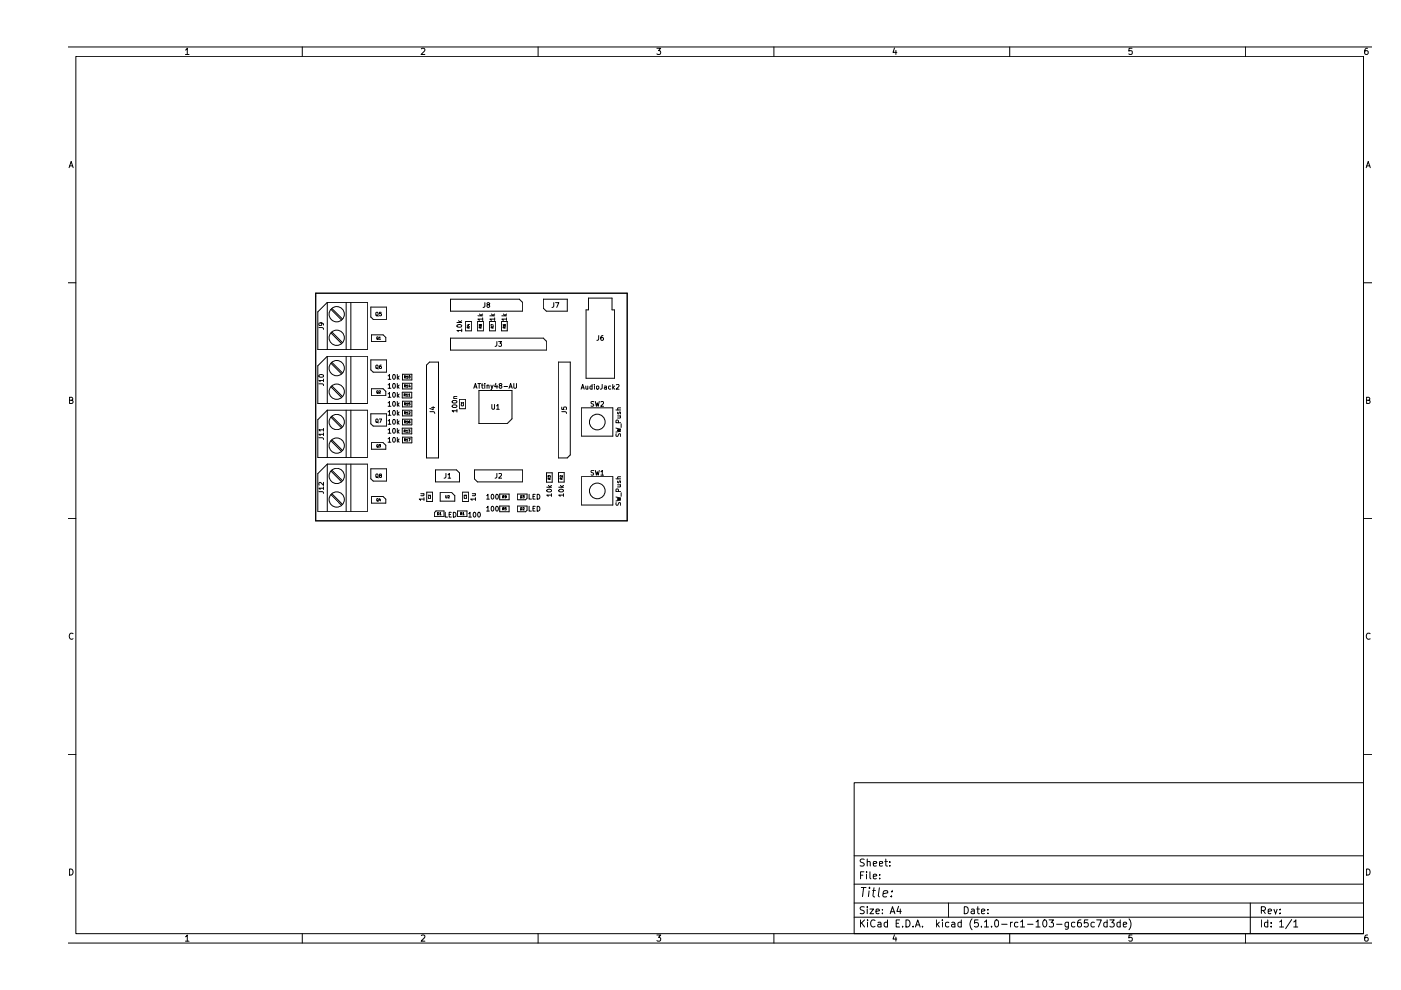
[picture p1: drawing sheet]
<svg xmlns="http://www.w3.org/2000/svg" width="297mm" height="210mm" viewBox="0 0 297 210" stroke-linecap="round" stroke-linejoin="round" font-family="sans-serif">
<g fill="none" stroke="#000" stroke-width=".21">
<path d="M14.4 10h276.3M16.1 11.9h273v186.1h-273zM39.3 10.6l.4-.4v1.3M39.3 11.5h.8M64.1 10v1.9M89.3 10.4l.5-.2 .3 .4-.8 .9h.8M114.1 10v1.9M139.3 10.2h.8l-.5 .5 .4 .1v.6l-.2 .1-.5-.1M164.1 10v1.9M189.6 10.2l-.3 .9h.8M189.9 10.7v.8M214.1 10v1.9"/>
<path d="M240 10.2h-.6l-.1 .6h.7v.6l-.2 .1-.5-.1M264.1 10v1.9M290 10.2h-.3a.83 .83 0 0 0-.1 1.3l.4-.1 .1-.4-.3-.3-.5 .3M14.6 35.5l.5-1.3 .4 1.3M14.8 35.2h.6M289.7 35.5l.4-1.3 .4 1.3M289.8 35.2h.6M14.4 60h1.7M289.1 60h1.6M66.9 62.2h66.1v48.2h-66.1zM67.4 66.1l2-2h8.5v10h-10.5zM67.4 77.6l2-2.1h8.5v10.1h-10.5z"/>
<path d="M67.6 69.5h.8l.2 .3M67.6 79.6a.47 .47 0 0 1 .6-.3 .47 .47 0 0 1 .3 .6 .49 .49 0 0 1-.5 .1 .49 .49 0 0 1-.4-.4zM68 68.5l.2 .2v.2l-.5 .1-.1-.3 .2-.2h.6l.2 .4M69.4 64.1v10M69.4 75.5v10.1M70.2 70.6l2.2 2.2M70.2 65.6l2.2 2.2M70.2 77l2.2 2.3M70.4 70.4l2.2 2.2M70.4 65.4l2.2 2.2M70.4 76.8l2.2 2.3M73.4 64.1v10"/>
<path d="M73.4 75.5v10.1M74.4 64.1v10M74.4 75.5v10.1M78.6 65.1h3.3v2.6h-2.8l-.5-.5zM78.6 76.3h3.3v2.6h-2.8l-.5-.5zM78.7 71h2.5l.6 .5v.9h-3.1zM79.8 66.8l.4 .2M79.8 78l.4 .2M80 71.8l.2 .2M80.4 71.6l.1-.2v.5M80.4 71.9h.3M80.8 77.4h-.2l-.1 .3v.4h.3v-.4h-.2l-.1 .1"/>
<path d="M80.8 66.2h-.3v.4l.3-.1v.4h-.3M82.3 79.7l.3-.3v1M83.4 79.5l.1-.1a.48 .48 0 0 1 .3 .5 .48 .48 0 0 1-.4 .5l-.2-.4zM84.2 79.4v1M84.6 79.7l-.4 .4M85.3 79.4h2v1.2h-2zM85.7 79.9h.2l.1-.2h-.3v.5M85.8 79.9l.2 .3M86.2 79.8l.1-.1v.5M86.7 79.7l.2 .1-.1 .4-.1-.1zM91.1 76.8h1.9v20.3h-2.6v-19.7zM95.5 63.4h14.6l.7 .7v1.9h-15.3z"/>
<path d="M95.5 71.7h19.7l.6 .6v1.9h-20.3zM96.9 68.4h1M96.9 69a.58 .58 0 0 1 1 .1 .59 .59 0 0 1-1 0zM97.2 68l.4 .4M97.9 70.1h-1l.3 .2M97.9 69.8v.5M97.9 68l-.4 .3M98.7 68.2h1.2v1.9h-1.2zM99.2 68.8h.4M99.3 69.5v-.2h-.2l-.1 .2h.6M99.4 68.7v.3l-.4-.1M99.6 69.2l-.3 .2"/>
<path d="M101.3 68.2h1.2v1.9h-1.2zM101.3 67h1M101.7 66.6l.3 .4M101.8 68.9h.3l-.2 .1-.1-.2h-.2v.2h.2M101.9 69.5l-.1-.2h-.2v.2h.5M102.1 69.2l-.2 .2M102.3 67.7h-1l.3 .3M102.3 67.4v.6M102.3 66.6l-.3 .3M102.8 64.2v.8l-.4 .2M103.4 64.6l-.2-.2 .4-.2 .2 .2-.6 .4 .2 .4 .4-.2-.2-.4M103.8 68.2h1.2v1.9h-1.2z"/>
<path d="M103.9 67h1M104.2 66.6l.4 .4M104.4 69.5v-.2h-.3v.2h.5M104.6 69l-.5-.3v.4M104.6 69.2l-.2 .2M104.9 67.7h-1l.3 .3M104.9 67.4v.6M104.9 66.6l-.4 .3M105.3 72.4v.9l-.3 .1M105.7 72.4h.7l-.4 .4 .3 .1 .1 .3-.2 .2-.5-.1M106.3 68.2h1.3v1.9h-1.3zM106.4 67h1"/>
<path d="M106.7 68.8l.1 .2h.3v-.2h-.2l.1 .2M106.7 66.6l.4 .4M106.9 69.5v-.2h-.2v.2h.5M107.2 69.2l-.3 .2M107.4 67.7h-1l.3 .3M107.4 67.4v.6M107.4 66.6l-.4 .3M115.2 63.4h5.1v2.6h-4.5l-.6-.7zM117.4 64.2v.8l-.4 .2M117.8 64.2h.7l-.5 1M118.4 76.8h2.5v19.7l-.6 .6h-1.9zM124.8 63.2h5v2.5h.5v14.5h-6v-14.5h.5z"/>
<path d="M126.9 71.2v.8l-.3 .2M127.8 71.2l-.4 .2v.6l.2 .2 .3-.1v-.4l-.1-.2-.4 .2M14.7 84.9l.6-.1 .1-.4-.7-.2v1.3h.5l.3-.4-.3-.2M67.6 81.4h.8l.2 .4M67.6 92.8h.8l.2 .4M68.6 80.7h-1l.3 .2M68.6 92.1h-1l.3 .3M68.6 91.1h-1l.3 .3M68.6 80.4v.5M68.6 90.8v.6M68.6 91.8v.6M69.4 87h8.5v10h-10.5v-8z"/>
<path d="M69.4 98.4h8.5v10h-10.5v-8zM69.4 87v10M69.4 98.4v10M70.2 82l2.2 2.3M70.2 99.9l2.2 2.2M70.2 88.5l2.2 2.2M70.2 93.5l2.2 2.2M70.4 81.8l2.2 2.3M70.4 99.7l2.2 2.2M70.4 88.3l2.2 2.2M70.4 93.3l2.2 2.2M73.4 87v10"/>
<path d="M73.4 98.4v10M74.4 87v10M74.4 98.4v10M78.6 87.7h3.3v2.6h-2.8l-.5-.4zM78.6 99.4h3.3v2.6h-2.8l-.5-.5zM78.7 82.4h2.5l.6 .6v.8h-3.1zM78.7 93.9h2.5l.6 .5v.8h-3.1zM79.8 89.4l.4 .3M80 83.2l.2 .2M80 94.7l.2 .1M80.4 94.3h.3l-.2 .2 .2 .2h-.3M80.4 82.9l.2-.1 .1 .2-.3 .4h.3"/>
<path d="M80.4 88.8h.5l-.3 .8M82.3 81.6l.3-.3v1M82.3 83.5l.3-.3v1M82.3 85.4l.3-.3v1M82.3 87.3l.3-.3v1M82.3 89.2l.3-.3v1M82.3 91.1l.3-.3v1.1M82.3 93l.3-.3v1.1M82.3 80.4h.6M82.3 82.3h.6M82.3 84.2h.6M82.3 86.1h.6"/>
<path d="M82.3 88h.6M82.3 89.9h.6M82.3 91.9h.6M82.3 93.8h.6M83.4 81.4l.1-.1a.48 .48 0 0 1 .3 .5 .48 .48 0 0 1-.4 .5l-.2-.4zM83.4 83.3l.1-.1a.48 .48 0 0 1 .3 .5 .48 .48 0 0 1-.4 .5l-.2-.3zM83.4 85.2l.1-.1a.48 .48 0 0 1 .3 .5 .48 .48 0 0 1-.4 .5l-.2-.3zM83.4 87.1l.1-.1a.48 .48 0 0 1 .3 .5 .48 .48 0 0 1-.4 .5l-.2-.3zM83.4 89l.1-.1a.48 .48 0 0 1 .3 .5 .48 .48 0 0 1-.4 .5l-.2-.3zM83.4 90.9l.1-.1a.48 .48 0 0 1 .3 .5 .48 .48 0 0 1-.4 .5l-.2-.3zM83.4 92.8l.1-.1a.48 .48 0 0 1 .3 .6 .48 .48 0 0 1-.4 .4l-.2-.3zM84.2 81.3v1"/>
<path d="M84.2 83.2v1M84.2 85.1v1M84.2 87v1M84.2 88.9v1M84.2 90.8v1.1M84.2 92.7v1.1M84.3 80l.3 .4M84.3 81.9l.3 .4M84.3 83.9l.3 .3M84.3 85.8l.3 .3M84.3 87.7l.3 .3M84.3 89.6l.3 .3"/>
<path d="M84.3 91.5l.3 .4M84.3 93.4l.3 .4M84.6 81.7l-.4 .3M84.6 83.6l-.4 .3M84.6 85.5l-.4 .3M84.6 87.4l-.4 .3M84.6 89.3l-.4 .4M84.6 91.2l-.4 .4M84.6 93.1l-.4 .4M85.3 83.2h2v1.2h-2zM85.3 90.8h2v1.2h-2zM85.3 87h2v1.2h-2z"/>
<path d="M85.3 92.7h2v1.2h-2zM85.3 81.3h2v1.2h-2zM85.3 85.1h2v1.2h-2zM85.3 88.9h2v1.2h-2zM85.7 91.4h.2v-.2l-.2-.1v.6M85.7 83.8l.2-.1v-.2h-.2v.5M85.7 93.3h.2l.1-.2-.3-.1v.5M85.7 85.7l.2-.1 .1-.2h-.3v.5M85.7 89.5h.2l.1-.2-.3-.1v.5M85.7 87.6l.2-.1 .1-.1-.3-.1v.5M85.7 81.9l.2-.1 .1-.2h-.3v.5M85.8 91.4l.2 .3"/>
<path d="M85.8 83.8l.2 .2M85.8 93.3l.2 .2M85.8 85.7l.2 .2M85.8 89.5l.2 .2M85.8 87.6l.2 .2M85.8 81.9l.2 .2M86.2 91.3l.1-.2v.6M86.2 83.6l.1-.1v.5M86.2 91.7h.3M86.2 84h.3M86.2 93.2l.1-.2v.5M86.2 85.5l.1-.1v.5"/>
<path d="M86.2 89.3l.1-.1v.5M86.2 87.4l.1-.1v.5M86.2 81.7l.1-.1v.5M86.2 80.2h.3M86.2 93.5h.3M86.2 85.9h.3M86.2 89.7h.3M86.2 87.8h.3M86.2 82.1h.3M86.6 91.1h.3l-.2 .2 .2 .1v.2h-.3M86.6 93h.4l-.2 .5M86.6 83.6l.2-.1v.5"/>
<path d="M86.6 84h.3M86.7 87.4l.2-.1 .1 .1-.4 .4h.4M86.8 81.6l-.1 .3h.3M86.9 89.2l-.2 .1v.3l.2 .1v-.3l-.2 .1M86.9 81.7v.4M86.9 85.4h-.2v.2h.2v.3h-.2M91.2 87.3h.8l.2 .4M91.5 86.4h.7M91.8 86.2v.7l-.7-.3M92.3 99.6h4.5l.6 .7v1.9h-5.1zM95.9 86a.58 .58 0 0 1 1 .2 .58 .58 0 0 1-1-.1zM95.9 85a.58 .58 0 0 1 1 .2 .58 .58 0 0 1-1-.1z"/>
<path d="M96.2 84.5h.7M96.9 87.1h-1l.3 .3M96.9 84l-.7 .1 .1 .4M96.9 86.8v.6M97.5 84.7h1.2v2h-1.2zM97.8 85.7a.22 .22 0 0 0 .2 .4 .22 .22 0 0 0 .2-.4M98.3 85.4h-.5l.1 .2M98.3 85.3v.3M100.5 82.3l.3-1 .3 1M100.6 82h.4M100.6 99.6h10.2v2.6h-9.6l-.6-.7zM101.3 81.3h.6"/>
<path d="M101.5 82.8h7v6l-1 1h-6zM101.6 81.3v1M102.1 81.7h.4M102.2 81.3v.9l.3 .1M102.8 81.3v.1M102.8 81.7v.6M103.3 81.8l.3-.1 .1 .6M103.3 81.7v.6M104.1 81.7l.2 .6M104.3 85.8v.8l.2 .2 .4-.2v-.8M104.6 81.7l-.5 .9M105.1 81.3l-.2 .7h.6"/>
<path d="M105.3 86.1l.3-.3v1M105.3 86.8h.6M105.4 81.7v.6M106 81.8l-.2-.3 .4-.2 .2 .4-.6 .2 .2 .4 .4-.2-.2-.3M106.8 81.9h.8M107.9 82.3l.4-1 .3 1M108 82h.5M108.9 81.3v.8l.2 .2 .4-.2v-.8M119.1 87.3h.9l.1 .4M119.1 86.3v.5l.5 .1-.1-.5 .5-.1v.6M123.2 82.5l.3-1 .4 1M123.3 82.2h.5"/>
<path d="M123.3 86.5h6.6v6h-6.6zM124.2 81.8v.7l.4-.1M124.6 81.8v.7M125.5 81.9l-.2-.1-.2 .2 .1 .5h.3M125.5 81.5v1M125.9 85.2h-.6a.44 .44 0 0 0 .5 .6l.1 .1-.2 .2h-.4M125.9 99.8h-.6a.44 .44 0 0 0 .5 .6l.1 .2-.2 .1h-.4M126 81.5v.1M126 81.8v.7M126.2 85.1l.2 1 .2-.7 .2 .7 .3-1M126.2 99.7l.2 1 .2-.7 .2 .7 .3-1M126.5 81.9l.3-.1 .2 .2v.3l-.2 .2-.4-.2z"/>
<path d="M127.4 85.2l.4-.1 .2 .3-.6 .7h.6M127.7 81.5l-.1 .9-.3 .1M128.2 81.9h.3l.1 .6M128.6 82.1l-.5 .2 .1 .2h.4M129.5 81.9l-.3-.1-.2 .2 .1 .5h.4M129.9 81.5v1M130 82.1l.3 .4M130.3 81.8l-.4 .4M130.6 90.8l1 .2-.7 .2 .7 .2-1 .2M130.6 86.9h1M130.6 92l.1 .5a.42 .42 0 0 0 .5-.5l.3 .1v.4M130.7 81.6l.4-.1 .2 .3-.7 .7h.7"/>
<path d="M130.9 88.2h.7M131 87.4l.1 .4 .2-.4h.2v.4M131.1 89.6v-.5h-.4l-.1 .5h1M131.5 88.2v.4h-.6M131.6 86.5h-.6v.4M131.7 89.9v.7M289.7 84.9l.6-.1 .1-.4-.7-.2v1.3h.5l.3-.4-.3-.2M14.4 110h1.7M67.6 104.2l.8 .1 .2 .3M68.6 103.5h-1l.3 .3M68.6 102.3v.6l-.7-.6-.3 .2 .1 .3M68.6 103.2v.6"/>
<path d="M70.2 104.9l2.2 2.2M70.4 104.7l2.2 2.2M78.8 105.3h2.4l.6 .5v.9h-3.1zM79.8 101.1l.4 .2M80 106.1l.2 .2M80.5 105.7l-.1 .3h.3M80.6 100.8l-.1-.1 .1-.2h.2v.3a.3 .3 0 0 0-.3 .1 .3 .3 0 0 0 0 .3h.3l.1-.2-.2-.2M80.6 105.9v.3M89.2 104.7h.7M89.8 104.7v.4h-.6M89.9 105.8h-1l.3 .3M89.9 105.5v.6"/>
<path d="M90.5 104.4h1.2v1.9h-1.2zM90.9 105.4a.22 .22 0 0 0 .2 .4 .22 .22 0 0 0 .2-.4M91.3 105v.3l-.4-.3-.1 .1 .1 .1M92.4 108.3h1.7v1.2h-2v-.9zM92.8 108.7a.25 .25 0 0 1 .3 .2 .25 .25 0 0 1-.3 .3zM93.2 108.8l.2-.1v.5M93.2 109.2h.3M93.3 104.5h2.5l.6 .6v1.2h-3.1zM94.4 108.6v1h.5M94.5 105.1l.1 .5 .2-.1v-.4M94.5 100.4v.8l-.3 .2M95 100.7l.3-.3v1"/>
<path d="M95 101.4h.6M95 105.1h.2l.1 .1-.3 .4h.3M95.2 109.1h.3M95.7 108.6h-.5v1h.5M96.1 108.6a.51 .51 0 0 1 .6 .5 .51 .51 0 0 1-.6 .5zM97 108.3h2v1.2h-2zM97.6 108.9h.3v-.2h-.3v.5M97.8 108.9l.1 .3M98.1 104.4h1.2v1.9h-1.2zM98.1 108.8l.2-.1v.5M98.1 109.2h.3M98.4 105.3v-.3l.2 .1 .3-.1v.3"/>
<path d="M98.5 105.4a.22 .22 0 0 0 .2 .4 .22 .22 0 0 0 .2-.4M99.4 108.9l.2-.3v1M99.4 109.6h.5M100.1 104.7h.7M100.4 108.7l.2-.1a.48 .48 0 0 1 .3 .5 .48 .48 0 0 1-.4 .5l-.2-.3zM100.7 104.7v.4h-.6M100.8 105.8h-1l.3 .3M100.8 105.5v.6M101.4 108.7l.1-.1a.48 .48 0 0 1 .4 .5 .48 .48 0 0 1-.5 .5l-.1-.3zM103.2 105.1l.3-.3v1M103.2 107.6l.3-.3v1.1M103.2 108.4h.6"/>
<path d="M103.2 105.8h.6M104.2 104.9l.2-.1a.48 .48 0 0 1 .3 .5 .48 .48 0 0 1-.4 .5l-.2-.4zM104.2 107.5l.2-.2a.48 .48 0 0 1 .3 .6 .48 .48 0 0 1-.4 .4l-.2-.3zM105.2 104.9l.1-.1a.48 .48 0 0 1 .4 .5 .48 .48 0 0 1-.5 .5l-.1-.4zM105.2 107.5l.1-.2a.48 .48 0 0 1 .4 .6 .48 .48 0 0 1-.5 .4l-.1-.3zM105.3 100.4v.8l-.3 .2M105.8 100.5l.4-.1 .2 .3-.7 .7h.7M105.9 104.8h2v1.2h-2zM105.9 107.3h2v1.2h-2zM106.6 105.3h.2v-.2h-.2v.5M106.6 107.9h.2v-.3h-.2v.5M106.7 105.3l.2 .3"/>
<path d="M106.7 107.9l.2 .2M107.3 107.6h-.2l-.1 .3 .3-.1v.3h-.3M107.3 105.3h-.2v-.2l.2 .1v.3l-.2 .1M109.8 104.8h1.9v.8l-.3 .4h-1.6zM109.8 107.3h1.9v.9l-.3 .3h-1.6zM110.4 107.6a.26 .26 0 0 1 .3 .3 .26 .26 0 0 1-.3 .2zM110.4 105.1a.26 .26 0 0 1 .3 .2 .26 .26 0 0 1-.3 .3zM110.8 105.1h.4l-.2 .2 .1 .2h-.3M110.9 107.7l.1-.1 .2 .2-.4 .3h.4M112.2 107.3v1.1h.5M112.2 104.8v1h.5M113 107.8h.3"/>
<path d="M113 105.3h.3M113.5 107.3h-.5v1.1h.5M113.5 104.8h-.5v1h.5M113.9 107.3a.51 .51 0 0 1 .6 .6 .51 .51 0 0 1-.6 .5zM113.9 104.8a.51 .51 0 0 1 .6 .5 .51 .51 0 0 1-.6 .5zM115.9 100.2h1.2v2h-1.2zM115.9 103.3h1M116 103.9a.58 .58 0 0 1 .9 .2 .59 .59 0 0 1-1-.1zM116.2 101.2v-.4l.2 .2 .3-.1v.3M116.3 102.9l.3 .4M116.5 101.6l-.1-.2h-.2v.2h.5M116.7 101.3l-.2 .2"/>
<path d="M116.9 105h-1l.3 .3M116.9 104.7v.6M116.9 102.9l-.3 .3M118.4 100.2h1.2v2h-1.2zM118.5 103.3h1M118.5 103.9a.58 .58 0 0 1 1 .2 .59 .59 0 0 1-1-.1zM118.8 102.9l.4 .4M119 101.6v-.3h-.2l-.1 .3h.5M119.2 100.8v.3l-.3-.3-.2 .1 .1 .2M119.2 101.3l-.2 .2M119.5 105h-1l.3 .3M119.5 104.7v.6"/>
<path d="M119.5 102.9l-.4 .3M123.3 101.1h6.6v6h-6.6zM127.4 100l.3-.3v1M127.4 100.7h.6M130.6 105.4l1 .2-.7 .2 .7 .2-1 .2M130.6 101.5h1M130.6 106.6l.1 .5a.42 .42 0 0 0 .5-.5l.3 .1v.4M130.9 102.8h.7M131 102l.1 .4 .2-.4h.2v.4M131.1 104.2v-.5h-.4l-.1 .5h1M131.5 102.8v.4h-.6M131.6 101.1h-.6v.4"/>
<path d="M131.7 104.5v.7M289.1 110h1.6M15.5 134.4a.58 .58 0 0 0-.8 .5 .58 .58 0 0 0 .8 .5M290.5 134.4a.58 .58 0 0 0-.8 .5 .58 .58 0 0 0 .8 .5M14.4 159.9h1.7M289.1 159.9h1.6M181.1 166h108v32h-108zM14.4 200h276.3M14.7 184.2a.65 .65 0 0 1 .8 .7 .65 .65 0 0 1-.8 .6zM39.3 198.6l.4-.4v1.3M39.3 199.5h.8M64.1 198v2"/>
<path d="M89.3 198.4l.5-.2 .3 .4-.8 .9h.8M114.1 198v2M139.3 198.2h.8l-.5 .5 .4 .2v.5l-.2 .1-.5-.1M164.1 198v2M181.1 194.5h108M181.1 191.5h108M181.1 187.5h108M181.1 181.5h108M182.5 195v1.5M182.5 185.6h.4M182.5 188.2h1.2M182.7 195.7l.6 .8"/>
<path d="M183.1 188.2l-.2 2M183.2 184.8h-.7v1.5M183.2 192.3l-.5-.1-.2 .2v.4l.6 .3 .1 .4-.3 .2h-.5M183.2 182.2l-.5-.1-.2 .2v.4l.6 .3 .1 .4-.3 .2h-.5M183.3 195l-.8 .9M183.7 184.8v.2M183.7 185.3v1M183.9 192.2v.2M183.9 182.8l.2-.2 .3 .1 .1 .9M183.9 182.1v1.5M183.9 192.7v1M183.9 195v.2"/>
<path d="M183.9 195.5v1M184.3 188.8l-.2 1.4M184.4 188.2l-.1 .2M184.4 192.7h.8l-.8 1h.8M184.4 184.8v1.3l.3 .2M184.9 188.8h.8M185.2 185.8l.7-.1-.1-.3-.4-.1-.2 .3v.7h.6M185.2 183.1l.7-.1-.1-.3-.4-.1-.2 .2v.8h.6M185.3 188.2l-.2 1.7 .1 .2 .3 .1M185.5 195.2a.71 .71 0 0 0-1 .5 .71 .71 0 0 0 .7 .8l.3-.1M185.7 193.2l.8-.1-.1-.3-.5-.1-.2 .2 .1 .8h.6M186.2 195.6h.5l.1 .9"/>
<path d="M186.5 188.2l-.3 1.7 .3 .3M186.5 183.1l.7-.1-.1-.3-.4-.1-.2 .2v.8h.6M186.5 186.2v.1M186.5 185.4v.2M186.8 195.9l-.5 .1-.2 .2 .2 .3h.5M187.1 193.6v.1M187.1 192.8v.1M187.2 189.5l1-.2v-.4h-.8l-.2 1 .2 .3 .6-.1M187.6 182.6h.6M187.8 182.1v1.3l.4 .2M188.2 195.6l-.5-.1-.3 .3 .1 .6 .2 .1h.5M188.2 195v1.5"/>
<path d="M188.7 183.5v.1M188.7 182.7v.1M188.7 193.7l.5-1.5 .5 1.5M188.9 193.3h.7M189 190v.2M189.1 188.9v.2M189.6 198.2l-.3 .9h.8M189.9 198.7v.8M190 195.8h.5M190.5 192.2l-.3 1h.9M190.7 195h-.7v1.5h.7M190.9 192.7v1"/>
<path d="M191.4 196.4v.1M192.1 195a.76 .76 0 0 1 .9 .8 .76 .76 0 0 1-.9 .7zM193.6 196.4v.1M194.1 196.5l.5-1.5 .5 1.5M194.2 196.1h.7M195.6 196.4v.1M198.6 195v1.5M198.7 196l.5 .5M199.2 195.5l-.6 .6M199.8 195v.2M199.8 195.5v1M201.1 191.5v3"/>
<path d="M201.2 195.6l-.5-.1-.3 .3 .1 .6 .2 .1h.5M201.8 195.6h.6l.1 .9M202.5 195.9l-.6 .1-.2 .2 .2 .3h.6M203.8 195.6l-.4-.1-.3 .3 .1 .6 .2 .1h.4M203.8 195v1.5M204.4 192.2a.75 .75 0 0 1 .9 .8 .75 .75 0 0 1-.9 .7zM205.9 192.8h.6l.1 .9M206.1 194.8a1.67 1.67 0 0 0 0 2.3M206.6 193.1l-.5 .1a.3 .3 0 0 0-.2 .5h.7M207.1 192.7h.6M207.3 192.2v1.3l.4 .2M207.4 195h-.7l-.1 .8 .2-.2 .5 .1 .2 .2-.1 .5-.2 .1-.6-.1"/>
<path d="M208.1 193.2l.7-.1-.1-.3-.4-.1-.2 .2v.8h.6M208.1 196.4v.1M208.7 195.5l.5-.5v1.5M208.7 196.5h.9M209.4 193.6v.1M209.4 192.8v.1M210.2 196.4v.1M211 195.2l.2-.2a.81 .81 0 0 1 .5 .8 .81 .81 0 0 1-.5 .7l-.2-.1-.1-.4zM212.4 196h1.1M214.1 198v2M214.2 195.5v1M214.7 195.5l-.5 .3"/>
<path d="M215.8 195.6l-.4-.1-.3 .3 .1 .6 .2 .1h.4M216.4 195.5l.4-.5v1.5M216.4 196.5h.8M217.9 196h1.1M219.7 195.5l.4-.5v1.5M219.7 196.5h.8M221.3 195.1l.1-.1a.8 .8 0 0 1 .6 .8 .8 .8 0 0 1-.6 .7 1.01 1.01 0 0 1-.1-1.4zM222.4 195h1l-.5 .6 .4 .2v.6l-.2 .1-.7-.1M224 196h1.2M226.5 195.5v1.3l-.3 .2h-.3M226.5 195.6l-.4-.1-.3 .3 .1 .6 .2 .1h.4M227.9 195.6l-.4-.1-.3 .3v.6l.3 .1h.4"/>
<path d="M229.2 195a.58 .58 0 0 0-.8 .7l.1 .7 .2 .1 .5-.1 .1-.5-.1-.2-.5-.1-.3 .3M230.6 195h-.6l-.1 .8 .2-.2 .5 .1 .1 .2-.1 .5-.2 .1-.5-.1M232 195.6l-.4-.1-.3 .3 .1 .6 .2 .1h.4M232.5 195h1l-.6 1.5M234.7 195.6l-.4-.1-.3 .3 .1 .6 .2 .1h.4M234.7 195v1.5M235.3 195h.9l-.5 .6 .4 .1 .1 .2v.5l-.3 .1-.6-.1M237.5 195.6l-.4-.1-.3 .3 .1 .7h.6M237.5 195v1.5M238.2 196l.7-.1-.1-.3-.4-.1-.2 .3v.7h.6M239.4 194.8a1.74 1.74 0 0 1 0 2.3M240 198.2h-.6l-.1 .7 .2-.2 .5 .1v.6l-.2 .1-.5-.1"/>
<path d="M264.1 198v2M265.1 191.5v6.5M267.4 193l.8-.1 .1-.2-.1-.3-.8-.2v1.5M267.4 195v1.5M267.8 193l.5 .7M268.8 195.6l-.4-.1-.3 .3 .1 .7h.6M268.8 195v1.5M268.9 193.2l.7-.1-.1-.3-.4-.1-.2 .2v.8h.6M269.5 196.4v.1M269.5 195.6v.2M270.1 192.7l.3 1 .4-1M271.3 195.5l.4-.5v1.5"/>
<path d="M271.3 196.5h.9M271.4 193.6v.1M271.4 192.8v.1M273.9 195l-1.3 1.9M274.3 195.5l.4-.5v1.5M274.3 196.5h.9M289.7 184.2a.65 .65 0 0 1 .8 .7 .65 .65 0 0 1-.8 .6zM290 198.2h-.3a.83 .83 0 0 0-.1 1.3l.4-.1 .1-.4-.3-.3-.3 .1-.2 .2"/>
<circle cx="71.4" cy="66.6" r="1.62"/>
<circle cx="71.4" cy="71.6" r="1.62"/>
<circle cx="71.4" cy="78.1" r="1.62"/>
<circle cx="79.9" cy="66.6" r=".36"/>
<circle cx="79.9" cy="77.8" r=".36"/>
<circle cx="80" cy="71.7" r=".24"/>
<circle cx="71.4" cy="83" r="1.62"/>
<circle cx="71.4" cy="89.5" r="1.62"/>
<circle cx="71.4" cy="94.5" r="1.62"/>
<circle cx="79.9" cy="89.2" r=".36"/>
<circle cx="80" cy="83.1" r=".24"/>
<circle cx="80" cy="94.5" r=".24"/>
<circle cx="126.6" cy="89.5" r="1.66"/>
<circle cx="71.4" cy="105.9" r="1.62"/>
<circle cx="71.4" cy="100.9" r="1.62"/>
<circle cx="79.9" cy="100.9" r=".36"/>
<circle cx="80" cy="106" r=".24"/>
<circle cx="126.6" cy="104.1" r="1.66"/>
</g>
</svg>
